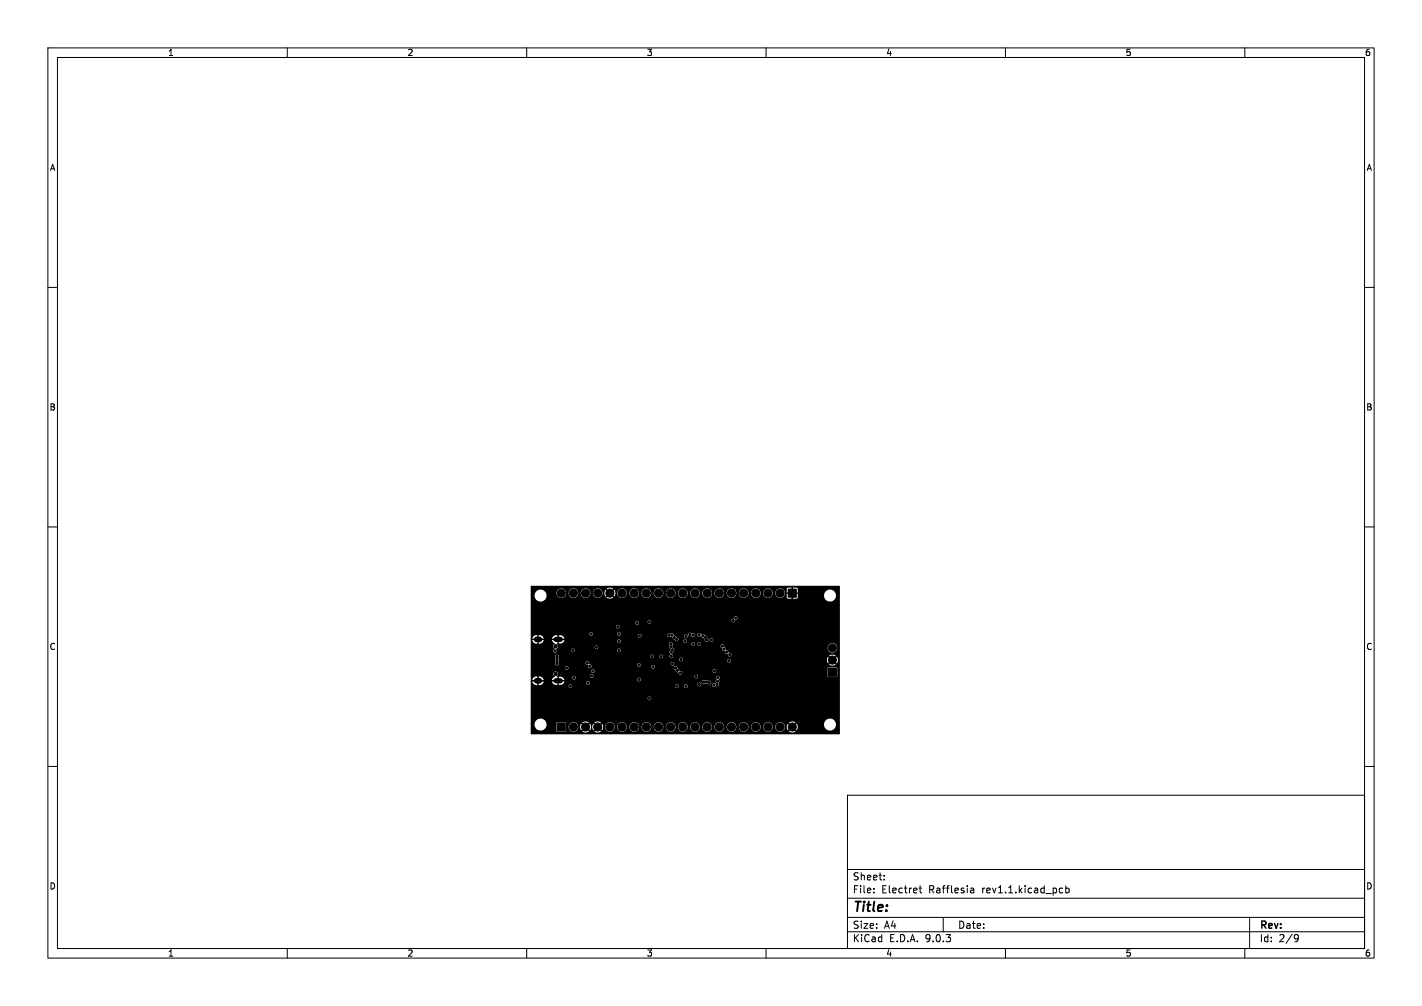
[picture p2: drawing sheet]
<svg xmlns="http://www.w3.org/2000/svg" width="297mm" height="210mm" viewBox="0 0 297 210" stroke-linecap="round" stroke-linejoin="round" font-family="sans-serif">
<defs><g id="words">
<text font-size="2.8" x="178" y="190.9">Title:</text>
<g font-size="2.1">
<text x="178" y="184">Sheet:</text>
<text x="178" y="186.7">File:</text>
<text x="184.1" y="186.7">Electret</text>
<text x="194" y="186.7">Rafflesia</text>
<text x="205.2" y="186.7">rev1.1.kicad_pcb</text>
<text x="178" y="196.9">KiCad</text>
<text x="178" y="194.1">Size:</text>
<text x="184.7" y="194.1">A4</text>
<text x="185.7" y="196.9">E.D.A.</text>
<text x="193.3" y="196.9">9.0.3</text>
<text x="200" y="194.1">Date:</text>
<text x="263" y="194.3">Rev:</text>
<text x="263" y="196.9">Id:</text>
<text x="267.1" y="196.9">2/9</text>
</g>
<g font-size="1.8">
<text x="35" y="11.9">1</text>
<text x="85" y="11.9">2</text>
<text x="135" y="11.9">3</text>
<text x="185" y="11.9">4</text>
<text x="235" y="11.9">5</text>
<text x="285" y="11.9">6</text>
<text x="10.3" y="35.9">A</text>
<text x="285.4" y="35.9">A</text>
<text x="10.3" y="85.9">B</text>
<text x="285.3" y="85.9">B</text>
<text x="10.3" y="135.9">C</text>
<text x="285.3" y="135.9">C</text>
<text x="10.3" y="185.9">D</text>
<text x="285.3" y="185.9">D</text>
<text x="35" y="199.9">1</text>
<text x="85" y="199.9">2</text>
<text x="135" y="199.9">3</text>
<text x="185" y="199.9">4</text>
<text x="235" y="199.9">5</text>
<text x="285" y="199.9">6</text>
</g>
</g></defs>
<g fill="none" stroke="#000" stroke-width=".21">
<path d="M10 10h277v190h-277zM12 12h273v186h-273zM60 10v2M110 10v2M160 10v2M210 10v2M260 10v2M10 60h2M285 60h2M10 110h2M285 110h2M10 160h2"/>
<path d="M177 166h108v32h-108zM285 160h2M60 198v2M110 198v2M160 198v2M177 194.5h108M177 191.5h108M177 187.5h108M177 181.5h108M182.5 186.3v.1M182.5 185.5v.1M184.7 183.6v.1"/>
<path d="M184.7 182.8v.1M192 185.4h.5M192.2 184.9v1.3l.3 .2M197 191.5v3M202.7 185.5h.6l.1 .9M202.7 186.3h.7M203.4 185.8l-.7 .1M210 198v2M221.5 185.4l.5 .1M222 186.3l-.5 .1M222.6 185.5l.4-.1 .3 .3-.1 .6h-.6M222.6 184.9v1.5"/>
<path d="M260 198v2M261 191.5v6.5M270.6 195.1l.5 .1a.99 .99 0 0 1-.4 1.4h-.2M271.2 195.7l-.3 .3h-.3"/>
</g>
<g fill="#000" stroke="#000" stroke-width=".21">
<path d="M164.6 123h1.7v1.7h-1.7zM173 139.5h1.7v1.7h-1.7zM116.4 150.9h1.7v1.7h-1.7z"/>
<circle cx="113.8" cy="138" r=".23"/>
<circle cx="113.8" cy="136.4" r=".23"/>
<circle cx="113.8" cy="139.7" r=".23"/>
<circle cx="115.4" cy="129.5" r=".22"/>
<circle cx="116" cy="135.9" r=".23"/>
<circle cx="116" cy="134.9" r=".35"/>
<circle cx="116.3" cy="138" r=".23"/>
<circle cx="116.3" cy="137.5" r=".23"/>
<circle cx="116.3" cy="137" r=".23"/>
<circle cx="116.3" cy="138.5" r=".23"/>
<circle cx="117.2" cy="123.8" r=".85"/>
<circle cx="118.4" cy="139.4" r=".23"/>
<circle cx="119.6" cy="135.8" r=".23"/>
<circle cx="119.8" cy="123.8" r=".85"/>
<circle cx="122.3" cy="123.8" r=".85"/>
<circle cx="122.7" cy="138.4" r=".23"/>
<circle cx="123.2" cy="139.1" r=".23"/>
<circle cx="123.4" cy="132.3" r=".23"/>
<circle cx="124.6" cy="135.1" r=".23"/>
<circle cx="124.8" cy="123.8" r=".85"/>
<circle cx="125.9" cy="136.4" r=".23"/>
<circle cx="125.9" cy="137.5" r=".23"/>
<circle cx="127.3" cy="139.4" r=".23"/>
<circle cx="127.4" cy="123.8" r=".85"/>
<circle cx="127.6" cy="137.5" r=".23"/>
<circle cx="127.6" cy="136.4" r=".23"/>
<circle cx="129" cy="130.8" r=".23"/>
<circle cx="129.3" cy="133.9" r=".23"/>
<circle cx="129.3" cy="132.3" r=".23"/>
<circle cx="129.3" cy="135.8" r=".23"/>
<circle cx="129.9" cy="123.8" r=".85"/>
<circle cx="132.5" cy="123.8" r=".85"/>
<circle cx="133.1" cy="130" r=".23"/>
<circle cx="133.3" cy="135.8" r=".23"/>
<circle cx="133.5" cy="138.8" r=".23"/>
<circle cx="133.6" cy="132.7" r=".23"/>
<circle cx="135" cy="123.8" r=".85"/>
<circle cx="135.6" cy="129.8" r=".23"/>
<circle cx="136.1" cy="137.8" r=".23"/>
<circle cx="136.2" cy="137" r=".23"/>
<circle cx="136.4" cy="139.2" r=".23"/>
<circle cx="137.2" cy="136.9" r=".23"/>
<circle cx="137.3" cy="138.9" r=".23"/>
<circle cx="137.5" cy="123.8" r=".85"/>
<circle cx="138.1" cy="137" r=".23"/>
<circle cx="138.7" cy="137.8" r=".23"/>
<circle cx="139.7" cy="132.6" r=".23"/>
<circle cx="140.1" cy="123.8" r=".85"/>
<circle cx="140.1" cy="134.4" r=".22"/>
<circle cx="140.2" cy="137" r=".23"/>
<circle cx="140.2" cy="136.1" r=".23"/>
<circle cx="140.2" cy="135" r=".23"/>
<circle cx="140.3" cy="132.6" r=".23"/>
<circle cx="140.5" cy="138.6" r=".23"/>
<circle cx="140.5" cy="135.6" r=".23"/>
<circle cx="140.8" cy="133.1" r=".23"/>
<circle cx="141.1" cy="139.4" r=".23"/>
<circle cx="141.4" cy="128.8" r=".23"/>
<circle cx="141.4" cy="133.5" r=".23"/>
<circle cx="141.5" cy="140" r=".23"/>
<circle cx="142.2" cy="137.7" r=".23"/>
<circle cx="142.6" cy="123.8" r=".85"/>
<circle cx="143.1" cy="133.9" r=".23"/>
<circle cx="143.3" cy="132.8" r=".23"/>
<circle cx="143.8" cy="137.7" r=".23"/>
<circle cx="144.1" cy="132.5" r=".23"/>
<circle cx="144.8" cy="134.5" r=".23"/>
<circle cx="144.8" cy="132.5" r=".22"/>
<circle cx="145.2" cy="123.8" r=".85"/>
<circle cx="145.4" cy="136" r=".23"/>
<circle cx="145.4" cy="128.8" r=".23"/>
<circle cx="145.4" cy="139.3" r=".23"/>
<circle cx="146" cy="132.5" r=".22"/>
<circle cx="146" cy="134.5" r=".23"/>
<circle cx="146.8" cy="132.7" r=".23"/>
<circle cx="147.1" cy="137.7" r=".23"/>
<circle cx="147.3" cy="133.1" r=".23"/>
<circle cx="147.6" cy="133.6" r=".23"/>
<circle cx="147.7" cy="123.8" r=".85"/>
<circle cx="148.5" cy="128.8" r=".23"/>
<circle cx="148.6" cy="133.6" r=".23"/>
<circle cx="150.2" cy="123.8" r=".85"/>
<circle cx="150.9" cy="134.9" r=".23"/>
<circle cx="151.3" cy="135.5" r=".23"/>
<circle cx="151.8" cy="136.1" r=".23"/>
<circle cx="152.3" cy="137.9" r=".23"/>
<circle cx="152.4" cy="136.7" r=".23"/>
<circle cx="152.8" cy="123.8" r=".85"/>
<circle cx="153.2" cy="129.5" r=".23"/>
<circle cx="153.7" cy="129" r=".23"/>
<circle cx="155.3" cy="123.8" r=".85"/>
<circle cx="156.2" cy="135.1" r=".23"/>
<circle cx="157.1" cy="136.9" r=".23"/>
<circle cx="157.9" cy="123.8" r=".85"/>
<circle cx="159.3" cy="135.8" r=".23"/>
<circle cx="160.4" cy="123.8" r=".85"/>
<circle cx="162.9" cy="123.8" r=".85"/>
<circle cx="163.1" cy="140" r=".23"/>
<circle cx="163.1" cy="136.7" r=".23"/>
<circle cx="163.1" cy="138.3" r=".23"/>
<circle cx="163.1" cy="135" r=".23"/>
<circle cx="173.9" cy="137.8" r=".85"/>
<circle cx="173.9" cy="135.3" r=".85"/>
<circle cx="115.2" cy="146" r=".22"/>
<circle cx="116" cy="140.7" r=".35"/>
<circle cx="117.3" cy="146.9" r=".23"/>
<circle cx="119.1" cy="143.3" r=".23"/>
<circle cx="119.8" cy="151.8" r=".85"/>
<circle cx="119.9" cy="141.5" r=".23"/>
<circle cx="121.2" cy="142.6" r=".23"/>
<circle cx="121.7" cy="147.2" r=".23"/>
<circle cx="122.3" cy="151.8" r=".85"/>
<circle cx="122.8" cy="142.6" r=".23"/>
<circle cx="123.6" cy="141.1" r=".23"/>
<circle cx="123.8" cy="140.1" r=".23"/>
<circle cx="124.8" cy="151.8" r=".85"/>
<circle cx="127.4" cy="151.8" r=".85"/>
<circle cx="129.8" cy="143.8" r=".23"/>
<circle cx="129.9" cy="151.8" r=".85"/>
<circle cx="132.5" cy="151.8" r=".85"/>
<circle cx="133.5" cy="141.9" r=".23"/>
<circle cx="135" cy="151.8" r=".85"/>
<circle cx="135.6" cy="145.8" r=".23"/>
<circle cx="137.5" cy="151.8" r=".85"/>
<circle cx="137.8" cy="141.7" r=".23"/>
<circle cx="138.3" cy="140.5" r=".23"/>
<circle cx="139.3" cy="142.5" r=".23"/>
<circle cx="140.1" cy="151.8" r=".85"/>
<circle cx="141.4" cy="143.3" r=".23"/>
<circle cx="141.4" cy="146.8" r=".23"/>
<circle cx="142.1" cy="140.5" r=".23"/>
<circle cx="142.6" cy="151.8" r=".85"/>
<circle cx="143.3" cy="143.3" r=".23"/>
<circle cx="144.4" cy="146.8" r=".23"/>
<circle cx="145.2" cy="151.8" r=".85"/>
<circle cx="145.4" cy="141.2" r=".23"/>
<circle cx="146" cy="142.9" r=".23"/>
<circle cx="146.9" cy="142.4" r=".23"/>
<circle cx="147.6" cy="142.4" r=".22"/>
<circle cx="147.7" cy="151.8" r=".85"/>
<circle cx="148.2" cy="142.5" r=".22"/>
<circle cx="148.5" cy="146.8" r=".23"/>
<circle cx="149.1" cy="143" r=".23"/>
<circle cx="149.2" cy="140.1" r=".23"/>
<circle cx="149.7" cy="142.9" r=".23"/>
<circle cx="149.9" cy="142.2" r=".23"/>
<circle cx="150" cy="141.5" r=".22"/>
<circle cx="150.2" cy="151.8" r=".85"/>
<circle cx="152.8" cy="151.8" r=".85"/>
<circle cx="155.3" cy="151.8" r=".85"/>
<circle cx="157.9" cy="151.8" r=".85"/>
<circle cx="160.4" cy="151.8" r=".85"/>
<circle cx="162.9" cy="151.8" r=".85"/>
<circle cx="163.1" cy="141.6" r=".23"/>
<circle cx="165.5" cy="151.8" r=".85"/>
</g>
<path d="M116.1 133.5h.9M116.1 142.1h.9" fill="none" stroke="#000" stroke-width="1.1"/>
<path d="M112.1 133.5h.6M112.1 142.1h.6" fill="none" stroke="#000" stroke-width="1.2"/>
<path d="M110.9 122.3l64.5 .1v30.9h-64.5l-.1-2.1h.9a1.25 1.25 0 0 0 1.3 1.3 1.25 1.25 0 0 0 1.1-1.6h2.1l.1 1.9h1.8l.1-1.1h.6v.2a1 1 0 0 0 1.1 .9 1 1 0 0 0 .9-1.1h.4l.2 .8 .5-.5 .2 .2-.5 .5h.1a1.14 1.14 0 0 0 1.3 0l-.5-.5 .2-.2 .5 .5 .3-.8h.2l.2 .8 .5-.5 .2 .2-.5 .5h.1a1.14 1.14 0 0 0 1.3 0l-.4-.5 .2-.2 .5 .5 .2-.8h.4v.2a1.01 1.01 0 0 0 1.1 .9 1.01 1.01 0 0 0 .9-1.1h.5v.2a1.01 1.01 0 0 0 1.1 .9 1.01 1.01 0 0 0 .9-1.1h.6v.2a1.01 1.01 0 0 0 1.1 .9 1.01 1.01 0 0 0 .9-1.1h.5v.2a1.01 1.01 0 0 0 1.1 .9 1.01 1.01 0 0 0 .9-1.1h.5v.2a1.01 1.01 0 0 0 1.1 .9 1.01 1.01 0 0 0 .9-1.1h.6v.2a1.01 1.01 0 0 0 1.1 .9 1.01 1.01 0 0 0 .9-1.1h.5v.2a1.01 1.01 0 0 0 1.1 .9 1.01 1.01 0 0 0 .9-1.1h.6v.2a1.01 1.01 0 0 0 1.1 .9 1.01 1.01 0 0 0 .9-1.1h.5v.2a1.01 1.01 0 0 0 1.1 .9 1.01 1.01 0 0 0 .9-1.1h.5v.2a1.01 1.01 0 0 0 1.1 .9 1.01 1.01 0 0 0 .9-1.1h.6v.2a1.01 1.01 0 0 0 1.1 .9 1.01 1.01 0 0 0 .9-1.1h.5v.2a1.01 1.01 0 0 0 1.1 .9 1.01 1.01 0 0 0 .9-1.1h.6v.2a1.01 1.01 0 0 0 1.1 .9 1.01 1.01 0 0 0 .9-1.1h.5v.2a1.01 1.01 0 0 0 1.1 .9 1.01 1.01 0 0 0 .9-1.1h.5v.2a1 1 0 0 0 1.1 .9 1 1 0 0 0 .9-1.1h.4l.3 .8 .4-.5 .2 .2-.4 .5h.1a1.14 1.14 0 0 0 1.3 0l-.5-.5 .2-.2 .5 .5 .1-.1a1.15 1.15 0 0 0 0-1.2h5.6v.2a1.25 1.25 0 0 0 1.9 .9 1.25 1.25 0 0 0 0-2.1 1.25 1.25 0 0 0-1.9 1l-5.7-.1-.5 .4-.2-.2 .5-.4-.1-.1a1.14 1.14 0 0 0-1.3 .1l.4 .4-.2 .2-.4-.4-.3 .6h-.4a1.01 1.01 0 0 0-1-.9 1.01 1.01 0 0 0-1 .9h-.5v-.2a1.01 1.01 0 0 0-1.1-.7 1.01 1.01 0 0 0-.9 .9h-.5l-.1-.2a1.01 1.01 0 0 0-1-.7 1.01 1.01 0 0 0-.9 .9h-.6v-.2a1.01 1.01 0 0 0-1.1-.7 1.01 1.01 0 0 0-.9 .9h-.5l-.1-.2a1.01 1.01 0 0 0-1-.7 1.01 1.01 0 0 0-.9 .9h-.6v-.2a1.01 1.01 0 0 0-1.1-.7 1.01 1.01 0 0 0-.9 .9h-.5v-.2a1.01 1.01 0 0 0-1.1-.7 1.01 1.01 0 0 0-.9 .9h-.5l-.1-.2a1.01 1.01 0 0 0-1-.7 1.01 1.01 0 0 0-.9 .9h-.6v-.2a1.01 1.01 0 0 0-1.1-.7 1.01 1.01 0 0 0-.9 .9h-.5l-.1-.2a1.01 1.01 0 0 0-1-.7 1.01 1.01 0 0 0-.9 .9h-.6v-.2a1.01 1.01 0 0 0-1.1-.7 1.01 1.01 0 0 0-.9 .9h-.5v-.2a1.01 1.01 0 0 0-1.1-.7 1.01 1.01 0 0 0-.9 .9h-.5l-.1-.2a1.01 1.01 0 0 0-1-.7 1.01 1.01 0 0 0-.9 .9h-.6v-.2a1.01 1.01 0 0 0-1.1-.7 1.01 1.01 0 0 0-.9 .9h-.5l-.1-.2a1.01 1.01 0 0 0-1-.7 1.01 1.01 0 0 0-.9 .9h-.4l-.2-.6-.5 .4-.2-.2 .4-.4a1.14 1.14 0 0 0-1.4 0l.5 .4-.2 .2-.5-.4-.2 .6h-.2l-.3-.6-.5 .4-.2-.2 .5-.4-.1-.1a1.14 1.14 0 0 0-1.3 .1l.5 .4-.2 .2-.5-.4-.2 .6h-.4a1.01 1.01 0 0 0-1-.9 1.01 1.01 0 0 0-1 .9h-.6v-.8l-.1-.1-4 .1a1.25 1.25 0 0 0-1.3-.9 1.25 1.25 0 0 0-1.1 1.2h-.9v-5.5l24.5 .1a.38 .38 0 0 0 .5 .3 .38 .38 0 0 0 0-.6 .38 .38 0 0 0-.5 .2h-24.5v-2.5h8v.3l.3 .1h.3l.1-.4h21.5l.3 .4a.37 .37 0 0 0 .4-.4l1.2 .1a.38 .38 0 0 0 .6 .3 .38 .38 0 0 0 0-.7 .38 .38 0 0 0-.6 .3h-1.2l-.1-.2a.38 .38 0 0 0-.6 .2h-21.5l-.1-.2a.38 .38 0 0 0-.6 .2h-8v-1.2h1v.3h-.6a.91 .91 0 0 0 1 .7v-.6h.3v.6h.4l.5-.3 .2-.4h-.7v-.3h3v.3h-.6a.91 .91 0 0 0 1.1 .7v-.6h.3v.6l.6-.1 .4-.3h4.7l.1 .3 .3 .1 .3-.2h22.6v.3l.3 .2 .4-.3h2.3l.3 .4 .4-.2a.51 .51 0 0 0 .6-.1 .51 .51 0 0 0 .1-.6l.1-.2-.1-.4a.42 .42 0 0 0 .2-.5 .42 .42 0 0 0-.6-.2 .42 .42 0 0 0 0 .6l-.2 .4 .1 .3-.3 .2a.38 .38 0 0 0-.6 .3l-2.3-.1a.38 .38 0 0 0-.3-.4 .38 .38 0 0 0-.4 .3h-22.6l-.1-.5h23.6a.48 .48 0 0 0 .7 .4h.4a.44 .44 0 0 0 .6 .1 .44 .44 0 0 0 .2-.5l-.9-.3-.3 .1-.5-.1-.2 .3-23.8-.1-.4 .4h-4.7l.2-.3h-.6v-.3h.6l-.4-.6h2l.1 .3 .2 .2h13.3a.38 .38 0 0 0 .6 .3 .38 .38 0 0 0 0-.7 .38 .38 0 0 0-.6 .3h-13a.38 .38 0 0 0 0-.6 .38 .38 0 0 0-.6 .2h-2l-.8-.1v.5h-.3v-.5l-.2-.1 .2-.2h6.8l.1 .3 .2 .2 .4-.3 21.1 .1a.38 .38 0 0 0 .6 .2 .38 .38 0 0 0 0-.6 .38 .38 0 0 0-.6 .3h-21.1v-.3l-.3-.2-.3 .1-.1 .2h-6.8a.51 .51 0 0 0-.2-.7 .51 .51 0 0 0-.7 .3 .51 .51 0 0 0 .4 .6l-.4 .4-.2 .4h-1.7l-.4-.6-.4-.2h-.3v.6h-.3v-.6a.91 .91 0 0 0-1 .8h-.4v-2l12.6 .1a.38 .38 0 0 0 .6 .3 .38 .38 0 0 0 0-.6 .38 .38 0 0 0-.6 .2h-12.6v-.6l7.2 .1a.38 .38 0 0 0 .6 .3 .38 .38 0 0 0 0-.7 .38 .38 0 0 0-.6 .3h-7.2v-1.9h5.2v.7a.46 .46 0 0 0 0 .5 .46 .46 0 0 0 .6 .1l.1-.4h5.6l.1 .3a.46 .46 0 0 1 .5 .5 .38 .38 0 0 0 .5 .2 .38 .38 0 0 0 0-.6h9.7l.1 .2 .2 .2 2.6-.1 .1 .3 .2 .2 .4-.2h4l.1 .3 .3 .2a.45 .45 0 0 0 .6 .4 .39 .39 0 0 0 .4 .5 .39 .39 0 0 0 .4-.4 .39 .39 0 0 0-.6-.3l-.1-.1h7a.38 .38 0 0 0 .5 .4 .38 .38 0 0 0 .2-.6 .38 .38 0 0 0-.6 .1l-7.1 .1v-.3l-.3-.2h31.4v1.8h1.8l.2-.1v-1.7l-.2-.2h-1.7l-.1 .2h-31.4l-.2-.4a.38 .38 0 0 0-.6 .3h-4a.38 .38 0 0 0-.2-.6 .38 .38 0 0 0-.5 .3h-2.3l.2-.2-.2-.4h6.4a.38 .38 0 0 0 .5 .4 .38 .38 0 0 0 .1-.6 .38 .38 0 0 0-.6 .1l-6.4 .1a.38 .38 0 0 0-.6 .3h-9.7l-.4-.2a.39 .39 0 0 0-.2-.5 .39 .39 0 0 0-.5 .3h-5.6l-.1-.6 .1-.2h25.2v.3l.3 .1 .4-.1h9.3a.38 .38 0 0 0 .5 .4 .38 .38 0 0 0 .2-.6h20.1l.3 .8 .4-.5 .2 .2-.4 .5 .1 .1a1.14 1.14 0 0 0 1.3-.1l-.5-.5 .2-.2 .5 .5v-.1a1.14 1.14 0 0 0 0-1.3l-.5 .5-.2-.2 .5-.5-.1-.1a1.14 1.14 0 0 0-1.3 .1l.4 .5-.2 .2-.4-.5-.3 .6h-20.1l-.4-.2-.3 .4h-9.3a.38 .38 0 0 0-.2-.6 .38 .38 0 0 0-.5 .3h-25.2l-.1-.3 .1-.3h19.1l.2 .3 .3 .1 .2-.1 .1-.3h1.1a.38 .38 0 0 0 .5 .4 .38 .38 0 0 0 .2-.6 .38 .38 0 0 0-.6 .1l-1.2 .1-.2-.3h-.2l-.4 .3h-19.1a.39 .39 0 0 0-.5-.3 .39 .39 0 0 0-.2 .6v.2h-5.2v-4.2h1v.3h-.6a.91 .91 0 0 0 1 .8v-.6h.3v.6l.4-.1 .5-.3 .2-.4h-.7v-.3h3v.3h-.6l.2 .4 .4 .4a.57 .57 0 0 0-.4 .5 .57 .57 0 0 0 .4 .6 .39 .39 0 0 0-.4 .4 .39 .39 0 0 0 .5 .3 .39 .39 0 0 0 .3-.5h3l.2 .4a.37 .37 0 0 0 .5-.4l8.9 .1a.38 .38 0 0 0 .6 .3 .38 .38 0 0 0 0-.7 .38 .38 0 0 0-.6 .3h-8.9l-.2-.3a.38 .38 0 0 0-.5 .3h-3l-.2-.2 .4-.4h7.7a.38 .38 0 0 0 .5 .4 .38 .38 0 0 0 .2-.6 .38 .38 0 0 0-.7 .1l-7.7 .1v-.4l-.3-.3h23.5l.2 .8a.43 .43 0 0 1 .2 .4 .43 .43 0 0 1-.2 .4v.4l.3 .2a.43 .43 0 0 0-.4 .4 .43 .43 0 0 0 .5 .4 .43 .43 0 0 0 .3-.4 .43 .43 0 0 0-.4-.4l.3-.2 .1-.3a.56 .56 0 0 0 0-1l-.1-.7 3.9 .1a.38 .38 0 0 0 .4 .4 .38 .38 0 0 0 .4-.5h.5v.3l.3 .2 4.5-.1 .1 .3 .2 .1a.54 .54 0 0 0 .6 .7 .45 .45 0 0 0 .1 .5 .45 .45 0 0 0 .5 .1 .39 .39 0 0 0 .4 .5 .39 .39 0 0 0 .4-.5 .39 .39 0 0 0-.6-.2 .54 .54 0 0 0-.6-.6v-.3l-.2-.2h21.5a1.01 1.01 0 0 0 1.3 1.1 1.01 1.01 0 0 0 .3-1.7 1.01 1.01 0 0 0-1.6 .5h-21.6a.42 .42 0 0 0-.3-.5 .42 .42 0 0 0-.5 .2h-4.2a.38 .38 0 0 0-.1-.6 .38 .38 0 0 0-.5 .2h-.5l-.1-.1a.38 .38 0 0 0-.4-.2 .38 .38 0 0 0-.3 .3h-3.9l-.1-.2-.2-.2-.3 .1-.2 .3h-23.4l.1-.1v-.5h.3v.5a.93 .93 0 0 0 1.1-.5l11.1 .1a.38 .38 0 0 0 .6 .3 .38 .38 0 0 0 0-.7 .38 .38 0 0 0-.6 .3h-11.1l.1-.2h-.6v-.3h.6l-.3-.5-.9-.2v.6h-.3v-.6a.91 .91 0 0 0-1.1 .7h-1.7l-.4-.5-.4-.2h-.3v.6h-.3v-.6a.91 .91 0 0 0-1 .7h-.4v-1h12.3l.2 .4a.37 .37 0 0 0 .5-.4h5.1l.1 .3 .2 .1 4 .1a.38 .38 0 0 0 .5 .3 .38 .38 0 0 0 .3-.5h5.3l.2 .3 .2 .1a.52 .52 0 0 1 .6-.1 .52 .52 0 0 1 .3 .5l.3 .1 .4 .4 1.5-.1a.38 .38 0 0 0 .4 .4 .38 .38 0 0 0 .2-.6 .38 .38 0 0 0-.6 .1l-1.3 .1a.43 .43 0 0 0 .2-.5 .43 .43 0 0 0-.5-.3l-.1-.2 1.8 .1a.38 .38 0 0 0 .6 .3 .38 .38 0 0 0 0-.7 .38 .38 0 0 0-.6 .3h-1.8l-.4-.1v-.3h3.1l.2 .4 .4-.1a.44 .44 0 0 0 .5 .2 .44 .44 0 0 0 .3-.4h.4l.1 .2 .3 .2 .4-.2 .8 .8a.38 .38 0 0 0 .3 .5 .38 .38 0 0 0 .4-.4l.3 .1a.38 .38 0 0 0 .6 .2 .38 .38 0 0 0 0-.6 .38 .38 0 0 0-.6 .3h-.3l-.3-.7-.3-.2a.51 .51 0 0 0-.9-.2 .39 .39 0 0 0-.4-.4 .39 .39 0 0 0-.4 .4h-.4l-.3-.3h-.4a.38 .38 0 0 0-.4-.1 .38 .38 0 0 0-.3 .3h-3.1l-.4-.2-.3 .2-.4-.1-.3 .3h-5.3l-.4-.3-.4 .4h-3.7a.38 .38 0 0 0 0-.7 .38 .38 0 0 0-.6 .3l-5.1-.1a.38 .38 0 0 0-.4-.2 .38 .38 0 0 0-.3 .3h-12.3v-1.5l17.9 .1a.38 .38 0 0 0 .5 .2 .38 .38 0 0 0 0-.6 .38 .38 0 0 0-.5 .3h-17.9v-.8l21.9 .1a.38 .38 0 0 0 .6 .3 .38 .38 0 0 0 0-.7l2 .1a.38 .38 0 0 0 .5 .3 .38 .38 0 0 0 .1-.6h16.9l.1 .3 .3 .1 .3-.1v-.3a.4 .4 0 0 0 .5-.5 .4 .4 0 0 0-.6-.3l-.1 .4-.4 .1-.1 .3h-16.9a.38 .38 0 0 0-.6 .2h-2.3l-.3 .3h-21.9v-5.8h.9a1.25 1.25 0 0 0 1.5 1.4 1.25 1.25 0 0 0 .8-1.9h2.2v.2a1.01 1.01 0 0 0 1.1 .9 1.01 1.01 0 0 0 .9-1.1h.6v.2a1.01 1.01 0 0 0 1.1 .9 1.01 1.01 0 0 0 .9-1.1h.5v.2a1.01 1.01 0 0 0 1.1 .9 1.01 1.01 0 0 0 .9-1.1h.5v.2a1 1 0 0 0 1.1 .9 1 1 0 0 0 .9-1.1h.4l.3 .8 .4-.4 .2 .2-.4 .4 .1 .1a1.14 1.14 0 0 0 1.3-.1l-.5-.4 .2-.2 .5 .4 .2-.8h.4v.2a1.01 1.01 0 0 0 1.1 .9 1.01 1.01 0 0 0 .9-1.1h.6v.2a1.01 1.01 0 0 0 1.1 .9 1.01 1.01 0 0 0 .9-1.1h.5v.2a1.01 1.01 0 0 0 1.1 .9 1.01 1.01 0 0 0 .9-1.1h.5v.2a1.01 1.01 0 0 0 1.1 .9 1.01 1.01 0 0 0 .9-1.1h.6v.2a1.01 1.01 0 0 0 1.1 .9 1.01 1.01 0 0 0 .9-1.1h.5v.2a1.01 1.01 0 0 0 1.1 .9 1.01 1.01 0 0 0 .9-1.1h.6v.2a1.01 1.01 0 0 0 1.1 .9 1.01 1.01 0 0 0 .9-1.1h.5v.2a1.01 1.01 0 0 0 1.1 .9 1.01 1.01 0 0 0 .9-1.1h.5v.2a1.01 1.01 0 0 0 1.1 .9 1.01 1.01 0 0 0 .9-1.1h.6v.2a1.01 1.01 0 0 0 1.1 .9 1.01 1.01 0 0 0 .9-1.1h.5v.2a1.01 1.01 0 0 0 1.1 .9 1.01 1.01 0 0 0 .9-1.1h.6v.2a1.01 1.01 0 0 0 1.1 .9 1.01 1.01 0 0 0 .9-1.1h.5v.2a1.01 1.01 0 0 0 1.1 .9 1.01 1.01 0 0 0 .9-1.1h.5v.2a1 1 0 0 0 1.6 .8 1 1 0 0 0-.1-1.8h.9v.8h.7v.3h-.7v.7l.3 .3h.7v-.7h.3v.7l.9-.1 .1-.7h5.5v.2a1.25 1.25 0 0 0 1.9 1 1.25 1.25 0 0 0 0-2.1 1.25 1.25 0 0 0-1.9 .9h-5.5v-.2h-.6v-.3h.6v-.8l-.2-.2h-.8v.6h-.3v-.6h-.7l-.3 .2h-.9a1 1 0 0 0-1.5 .8h-.5v-.2a1.01 1.01 0 0 0-1.1-.7 1.01 1.01 0 0 0-.9 .9h-.5l-.1-.2a1.01 1.01 0 0 0-1-.7 1.01 1.01 0 0 0-.9 .9h-.6v-.2a1.01 1.01 0 0 0-1.1-.7 1.01 1.01 0 0 0-.9 .9h-.5l-.1-.2a1.01 1.01 0 0 0-1-.7 1.01 1.01 0 0 0-.9 .9h-.6v-.2a1.01 1.01 0 0 0-1.1-.7 1.01 1.01 0 0 0-.9 .9h-.5v-.2a1.01 1.01 0 0 0-1.1-.7 1.01 1.01 0 0 0-.9 .9h-.5l-.1-.2a1.01 1.01 0 0 0-1-.7 1.01 1.01 0 0 0-.9 .9h-.6v-.2a1.01 1.01 0 0 0-1.1-.7 1.01 1.01 0 0 0-.9 .9h-.5l-.1-.2a1.01 1.01 0 0 0-1-.7 1.01 1.01 0 0 0-.9 .9h-.6v-.2a1.01 1.01 0 0 0-1.1-.7 1.01 1.01 0 0 0-.9 .9h-.5v-.2a1.01 1.01 0 0 0-1.1-.7 1.01 1.01 0 0 0-.9 .9h-.5l-.1-.2a1.01 1.01 0 0 0-1-.7 1.01 1.01 0 0 0-.9 .9h-.6v-.2a1.01 1.01 0 0 0-1.1-.7 1.01 1.01 0 0 0-.9 .9h-.4l-.2-.6-.5 .5-.2-.2 .5-.5a1.14 1.14 0 0 0-1.4 0l.4 .5-.2 .2-.4-.5-.3 .6h-.4a1 1 0 0 0-1-.9 1 1 0 0 0-1 .9h-.5v-.2a1.01 1.01 0 0 0-1.1-.7 1.01 1.01 0 0 0-.9 .9h-.5l-.1-.2a1.01 1.01 0 0 0-1-.7 1.01 1.01 0 0 0-.9 .9h-.6v-.2a1.01 1.01 0 0 0-1.1-.7 1.01 1.01 0 0 0-.9 .9h-2.2a1.25 1.25 0 0 0-1.4-.6 1.25 1.25 0 0 0-.9 1.1h-.9z" fill="#000"/>
<use href="#words"/>
</svg>
